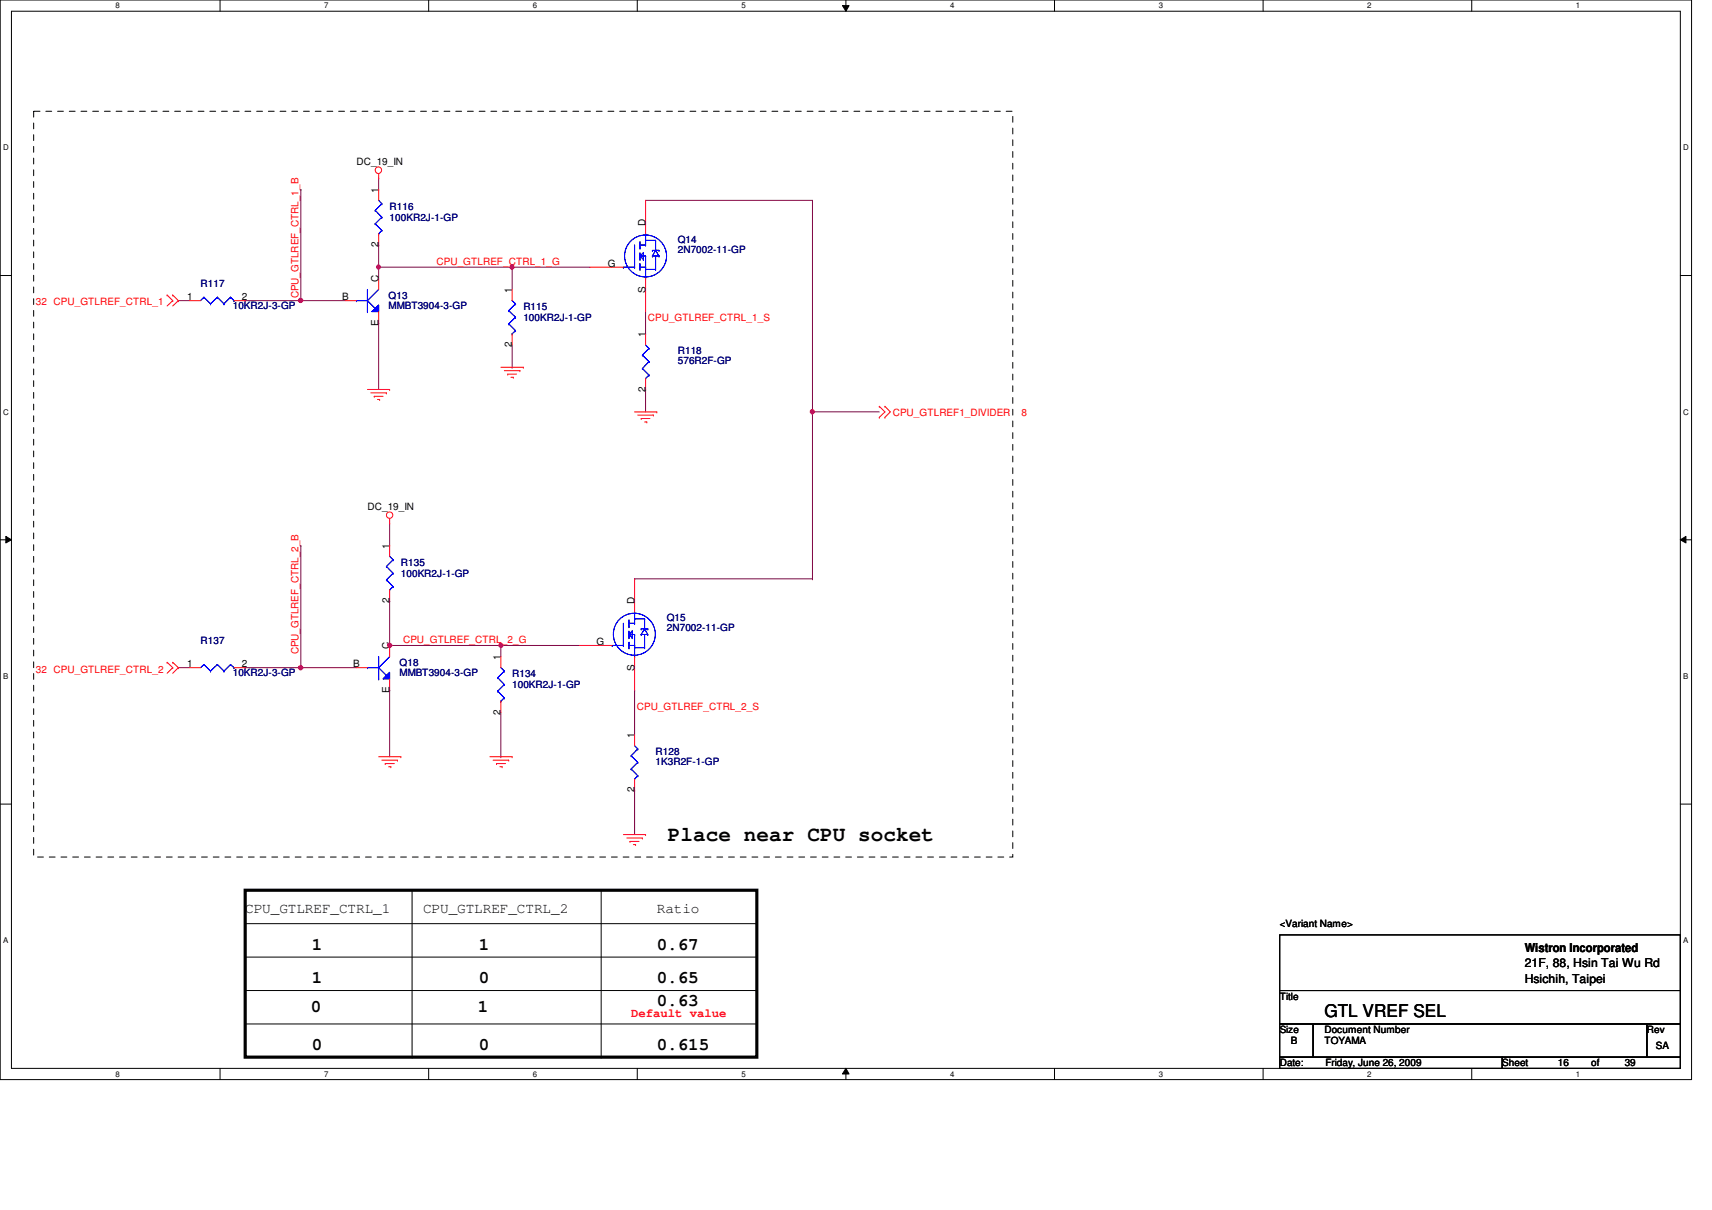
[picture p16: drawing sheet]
<svg xmlns="http://www.w3.org/2000/svg" width="297mm" height="210mm" viewBox="0 0 297 210" stroke-linecap="round" stroke-linejoin="round" font-family="sans-serif">
<defs><g id="words">
<text font-size="3.6" x="115.9" y="145.9">Place near CPU socket</text>
<g font-size="3">
<text x="54.1" y="164.7">1</text>
<text x="83.1" y="164.7">1</text>
<text x="114" y="164.7">0.67</text>
<text x="54.1" y="170.5">1</text>
<text x="83.1" y="170.5">0</text>
<text x="114" y="170.5">0.65</text>
<text x="53.9" y="175.5">0</text>
<text x="82.9" y="175.5">1</text>
<text x="114" y="174.5">0.63</text>
<text x="229.8" y="176.5">GTL VREF SEL</text>
<text x="54.1" y="182.1">0</text>
<text x="83.1" y="182.1">0</text>
<text x="114" y="182.1">0.615</text>
</g>
<g font-size="2.5">
<text x="42.5" y="158.4">CPU_GTLREF_CTRL_1</text>
<text x="73.4" y="158.4">CPU_GTLREF_CTRL_2</text>
<text x="114" y="158.4">Ratio</text>
</g>
<g font-size="2.1">
<text x="264.5" y="165.1">Wistron Incorporated</text>
<text x="264.5" y="167.8">21F, 88, Hsin Tai Wu Rd</text>
<text x="264.5" y="170.5">Hsichih, Taipei</text>
</g>
<text font-size="2.1" fill="#f00" x="109.5" y="176.4">Default value</text>
<g font-size="1.7">
<text x="61.8" y="28.7">DC_19_IN</text>
<text x="65.7" y="33.4" transform="rotate(-90 65.7 33.4)">1</text>
<text x="112" y="39.2" transform="rotate(-90 112 39.2)">D</text>
<text x="65.7" y="42.9" transform="rotate(-90 65.7 42.9)">2</text>
<text x="105.4" y="46.3">G</text>
<text x="32.5" y="52.1">1</text>
<text x="41.9" y="52.1">2</text>
<text x="59.3" y="52.1">B</text>
<text x="65.7" y="48.9" transform="rotate(-90 65.7 48.9)">C</text>
<text x="88.8" y="50.8" transform="rotate(-90 88.8 50.8)">1</text>
<text x="112" y="50.8" transform="rotate(-90 112 50.8)">S</text>
<text x="65.7" y="56.6" transform="rotate(-90 65.7 56.6)">E</text>
<text x="112" y="58.5" transform="rotate(-90 112 58.5)">1</text>
<text x="88.8" y="60.2" transform="rotate(-90 88.8 60.2)">2</text>
<text x="112" y="68" transform="rotate(-90 112 68)">2</text>
<text x="63.8" y="88.5">DC_19_IN</text>
<text x="67.6" y="95.2" transform="rotate(-90 67.6 95.2)">1</text>
<text x="67.6" y="104.6" transform="rotate(-90 67.6 104.6)">2</text>
<text x="110.1" y="104.8" transform="rotate(-90 110.1 104.8)">D</text>
<text x="67.6" y="112.6" transform="rotate(-90 67.6 112.6)">C</text>
<text x="103.5" y="111.9">G</text>
<text x="32.5" y="115.8">1</text>
<text x="41.9" y="115.8">2</text>
<text x="61.3" y="115.8">B</text>
<text x="86.9" y="114.5" transform="rotate(-90 86.9 114.5)">1</text>
<text x="110.1" y="116.4" transform="rotate(-90 110.1 116.4)">S</text>
<text x="67.6" y="120.3" transform="rotate(-90 67.6 120.3)">E</text>
<text x="86.9" y="124" transform="rotate(-90 86.9 124)">2</text>
<text x="110.1" y="128" transform="rotate(-90 110.1 128)">1</text>
<text x="110.1" y="137.5" transform="rotate(-90 110.1 137.5)">2</text>
<text x="222" y="160.9">&lt;Variant Name&gt;</text>
<text x="222" y="173.4">Title</text>
<text x="222" y="179.2">Size</text>
<text x="229.8" y="179.2">Document Number</text>
<text x="285.7" y="179.2">Rev</text>
<text x="222" y="185">Date:</text>
<text x="224" y="181.1">B</text>
<text x="229.8" y="181.1">TOYAMA</text>
<text x="230" y="185">Friday, June 26, 2009</text>
<text x="260.6" y="185">Sheet</text>
<text x="270.3" y="185">16</text>
<text x="276.1" y="185">of</text>
<text x="281.9" y="185">39</text>
<text x="287.3" y="181.9">SA</text>
</g>
<g font-size="1.7" fill="#000080">
<text x="67.6" y="36.4">R116</text>
<text x="67.6" y="38.3">100KR2J-1-GP</text>
<text x="117.6" y="42.2">Q14</text>
<text x="117.6" y="43.9">2N7002-11-GP</text>
<text x="34.8" y="49.9">R117</text>
<text x="40.4" y="53.6">10KR2J-3-GP</text>
<text x="67.4" y="51.8">Q13</text>
<text x="67.4" y="53.6">MMBT3904-3-GP</text>
<text x="90.8" y="53.8">R115</text>
<text x="90.8" y="55.7">100KR2J-1-GP</text>
<text x="117.6" y="61.5">R118</text>
<text x="117.6" y="63.2">576R2F-GP</text>
<text x="69.6" y="98.1">R135</text>
<text x="69.6" y="100.1">100KR2J-1-GP</text>
<text x="115.7" y="107.8">Q15</text>
<text x="34.8" y="111.7">R137</text>
<text x="115.7" y="109.5">2N7002-11-GP</text>
<text x="40.4" y="117.3">10KR2J-3-GP</text>
<text x="69.3" y="115.5">Q18</text>
<text x="69.3" y="117.3">MMBT3904-3-GP</text>
<text x="88.9" y="117.4">R134</text>
<text x="88.9" y="119.4">100KR2J-1-GP</text>
<text x="113.7" y="131">R128</text>
<text x="113.7" y="132.7">1K3R2F-1-GP</text>
</g>
<g font-size="1.7" fill="#f00">
<text x="75.7" y="46">CPU_GTLREF_CTRL_1_G</text>
<text x="6.2" y="53">32 CPU_GTLREF_CTRL_1</text>
<text x="51.8" y="51.8" transform="rotate(-90 51.8 51.8)">CPU_GTLREF_CTRL_1_B</text>
<text x="112.4" y="55.6">CPU_GTLREF_CTRL_1_S</text>
<text x="154.9" y="72.1">CPU_GTLREF1_DIVIDER</text>
<text x="177.2" y="72.1">8</text>
<text x="51.8" y="113.5" transform="rotate(-90 51.8 113.5)">CPU_GTLREF_CTRL_2_B</text>
<text x="69.9" y="111.6">CPU_GTLREF_CTRL_2_G</text>
<text x="6.2" y="116.7">32 CPU_GTLREF_CTRL_2</text>
<text x="110.5" y="123.2">CPU_GTLREF_CTRL_2_S</text>
</g>
<g font-size="1.4">
<text x="20.1" y="1.4">8</text>
<text x="56.3" y="1.4">7</text>
<text x="92.5" y="1.4">6</text>
<text x="128.6" y="1.4">5</text>
<text x="164.8" y="1.4">4</text>
<text x="201" y="1.4">3</text>
<text x="237.2" y="1.4">2</text>
<text x="273.4" y="1.4">1</text>
<text x=".5" y="26.1">D</text>
<text x="292.1" y="26.1">D</text>
<text x=".5" y="71.9">C</text>
<text x="292.1" y="71.9">C</text>
<text x=".5" y="117.8">B</text>
<text x="292.1" y="117.8">B</text>
<text x=".5" y="163.6">A</text>
<text x="292.1" y="163.6">A</text>
<text x="20.1" y="186.8">8</text>
<text x="56.3" y="186.8">7</text>
<text x="92.5" y="186.8">6</text>
<text x="128.6" y="186.8">5</text>
<text x="164.8" y="186.8">4</text>
<text x="201" y="186.8">3</text>
<text x="237.2" y="186.8">2</text>
<text x="273.4" y="186.8">1</text>
</g>
</g></defs>
<path d="M0 0h293.5v187.3h-293.5zM2 1.9h289.5v183.4h-289.5z" fill="none" stroke="#000" stroke-width=".17"/>
<g fill="#fff">
<path d="M20.1 .2h.7v1.5h-.7z"/>
<path d="M20.1 185.5h.7v1.6h-.7z"/>
</g>
<path d="M38.2 0v1.9M38.2 185.3v2" fill="none" stroke="#000" stroke-width=".17"/>
<g fill="#fff">
<path d="M56.3 .2h.7v1.5h-.7z"/>
<path d="M56.3 185.5h.7v1.6h-.7z"/>
</g>
<path d="M74.4 0v1.9M74.4 185.3v2" fill="none" stroke="#000" stroke-width=".17"/>
<g fill="#fff">
<path d="M92.5 .2h.7v1.5h-.7z"/>
<path d="M92.5 185.5h.7v1.6h-.7z"/>
</g>
<path d="M110.6 0v1.9M110.6 185.3v2" fill="none" stroke="#000" stroke-width=".17"/>
<g fill="#fff">
<path d="M128.6 .2h.8v1.5h-.8z"/>
<path d="M128.6 185.5h.8v1.6h-.8z"/>
</g>
<path d="M146.2 1h1.1l-.5 .9zM146.8 0v1.9M146.8 185.3l.5 1h-1.1zM146.8 185.3v2" fill="none" stroke="#000" stroke-width=".17"/>
<path d="M146.2 1h1.1l-.5 .9zM146.8 185.3l.5 1h-1.1z" fill="#000"/>
<g fill="#fff">
<path d="M164.8 .2h.8v1.5h-.8z"/>
<path d="M164.8 185.5h.8v1.6h-.8z"/>
</g>
<path d="M183 0v1.9M183 185.3v2" fill="none" stroke="#000" stroke-width=".17"/>
<g fill="#fff">
<path d="M201 .2h.8v1.5h-.8z"/>
<path d="M201 185.5h.8v1.6h-.8z"/>
</g>
<path d="M219.2 0v1.9M219.2 185.3v2" fill="none" stroke="#000" stroke-width=".17"/>
<g fill="#fff">
<path d="M237.2 .2h.8v1.5h-.8z"/>
<path d="M237.2 185.5h.8v1.6h-.8z"/>
</g>
<path d="M255.4 0v1.9M255.4 185.3v2" fill="none" stroke="#000" stroke-width=".17"/>
<g fill="#fff">
<path d="M273.4 .2h.8v1.5h-.8z"/>
<path d="M273.4 185.5h.8v1.6h-.8z"/>
<path d="M.5 24.8h1v1.6h-1z"/>
<path d="M292.1 24.8h.9v1.6h-.9z"/>
<path d="M.5 70.7h1v1.5h-1z"/>
<path d="M292.1 70.7h.9v1.5h-.9z"/>
</g>
<path d="M0 47.8h2M291.5 47.8h2" fill="none" stroke="#000" stroke-width=".17"/>
<g fill="#fff">
<path d="M.5 116.5h.9v1.6h-.9z"/>
<path d="M292.1 116.5h.8v1.6h-.8z"/>
</g>
<path d="M0 93.6h2M1 93l1 .6-1 .6zM291.5 93.6l1-.6v1.2zM291.5 93.6h2" fill="none" stroke="#000" stroke-width=".17"/>
<path d="M1 93l1 .6-1 .6zM291.5 93.6l1-.6v1.2z" fill="#000"/>
<g fill="#fff">
<path d="M.5 162.4h.9v1.5h-.9z"/>
<path d="M292.1 162.4h.8v1.5h-.8z"/>
</g>
<path d="M0 139.5h2M291.5 139.5h2" fill="none" stroke="#000" stroke-width=".17"/>
<g fill="none" stroke="#800040" stroke-width=".17">
<path d="M52.2 52.2h.1M52.2 52.2h7.7M65.7 42.5h.1M65.7 42.5v3.9M88.9 46.4h.1M88.9 46.4h13.5M112 67.6h.1M112 67.6v3.9M52.2 115.8h.1M52.2 115.8h9.6M110.1 119.7h.1M110.1 119.7v7.7"/>
<path d="M110.1 137.1h.1M110.1 137.1v7.7"/>
</g>
<circle cx="88.8" cy="46.3" r=".37" fill="#f0f"/>
<circle cx="88.8" cy="46.3" r=".37" fill="none" stroke="#f0f" stroke-width=".17"/>
<g fill="none" stroke="#800040" stroke-width=".17">
<path d="M65.7 32.9h.1M65.7 30.9v2M112 34.8h.1M112 34.8h29v36.7M30.9 52.2h.1M30.9 52.2h2M65.7 46.4h.1M65.7 56h.1M65.7 46.4v1.9M65.7 56v11.6M141 71.5h.1M67.6 94.6h.1"/>
<path d="M67.6 90.8v3.8M30.9 115.8h.1M30.9 115.8h2M67.6 104.3h.1M67.6 119.7h.1M67.6 104.3v7.7M67.6 119.7v11.6M110.1 100.4h.1M110.1 100.4h30.9"/>
</g>
<circle cx="140.9" cy="71.4" r=".38" fill="#f0f"/>
<circle cx="140.9" cy="71.4" r=".38" fill="none" stroke="#f0f" stroke-width=".17"/>
<path d="M141 71.5h.1M141 71.5v28.9M141 71.5h11.6M52.2 94.6h.1M52.2 94.6v21.2M141 100.4h.1" fill="none" stroke="#800040" stroke-width=".17"/>
<circle cx="52.2" cy="115.8" r=".38" fill="#f0f"/>
<circle cx="52.2" cy="115.8" r=".38" fill="none" stroke="#f0f" stroke-width=".17"/>
<path d="M52.2 32.9h.1M52.2 32.9v19.3M42.5 115.8h.1M42.5 115.8h9.7" fill="none" stroke="#800040" stroke-width=".17"/>
<circle cx="52.2" cy="52.1" r=".38" fill="#f0f"/>
<circle cx="52.2" cy="52.1" r=".38" fill="none" stroke="#f0f" stroke-width=".17"/>
<path d="M42.5 52.2h.1M42.5 52.2h9.7M65.7 46.4h.1M65.7 46.4h23.2M88.9 46.4h.1M88.9 46.4v3.8M88.9 59.9v3.8M112 57.9h.1M112 54.1v3.8M88.9 63.7h.1" fill="none" stroke="#800040" stroke-width=".17"/>
<circle cx="65.7" cy="46.3" r=".37" fill="#f0f"/>
<circle cx="65.7" cy="46.3" r=".37" fill="none" stroke="#f0f" stroke-width=".17"/>
<path d="M86.9 112h.1M86.9 112h13.6" fill="none" stroke="#800040" stroke-width=".17"/>
<circle cx="86.9" cy="111.9" r=".37" fill="#f0f"/>
<circle cx="86.9" cy="111.9" r=".37" fill="none" stroke="#f0f" stroke-width=".17"/>
<path d="M67.6 112h.1M67.6 112h19.3M86.9 112h.1M86.9 112v1.9" fill="none" stroke="#800040" stroke-width=".17"/>
<circle cx="67.6" cy="111.9" r=".37" fill="#f0f"/>
<circle cx="67.6" cy="111.9" r=".37" fill="none" stroke="#f0f" stroke-width=".17"/>
<path d="M86.9 131.3h.1M86.9 123.6v7.7" fill="none" stroke="#800040" stroke-width=".17"/>
<g fill="none" stroke="#f00" stroke-width=".17">
<path d="M65.7 30.9h.1M65.7 30.1v.8M65.7 32.9v1.9M112 34.8v5.8M29 51.2h.1M29 51.2l1 1M30 52.2h.1M30 51.2h.1M30 52.2l-1 .9M30 51.2l.9 1M30.9 52.2h.1M30.9 52.2l-.9 .9"/>
<path d="M65.7 40.6v1.9M88.9 50.2v2M88.9 57.9v2M102.4 46.4h5.8M112 48.3v5.8M112 57.9v2M63.8 67.6h3.8M64.3 68.2h2.8M64.9 68.7h.1M64.9 68.7h1.6M65.5 69.3h.4M65.9 69.3h.1"/>
<path d="M67.1 68.2h.1M67.6 67.6h.1M86.9 63.7h3.9M87.5 64.3h2.7M88.1 64.9h.1M88.1 64.9h1.5M88.6 65.4h.5M89.1 65.4h.1M90.2 64.3h.1M90.8 63.7h.1M110.1 71.5h3.9M110.7 72h2.7"/>
<path d="M111.2 72.6h.1M111.2 72.6h1.6M111.8 73.2h.4M112 65.7v1.9M112.2 73.2h.1M113.4 72h.1M114 71.5h.1M152.6 70.5h.1M152.6 72.4h.1M152.6 70.5l.9 1-.9 .9M153.5 72.4h.1M153.5 70.5h.1"/>
<path d="M153.5 70.5l1 1-1 .9M67.6 90.8h.1M67.6 90v.8M67.6 94.6v1.9M29 114.9h.1M29 114.9l1 .9M30 115.8h.1M30 114.9h.1M30 115.8l-1 1M30 114.9l.9 .9M30.9 115.8h.1M30.9 115.8l-.9 1"/>
<path d="M32.9 115.8h1.9M40.6 115.8h1.9M67.6 102.3v2M86.9 113.9v1.9M65.7 131.3h3.8M66.2 131.9h2.8M66.8 132.5h.1M66.8 132.5h1.6M67.4 133h.4M67.8 133h.1M69 131.9h.1M69.5 131.3h.1"/>
<path d="M85 131.3h3.9M85.6 131.9h2.7M86.1 132.5h.1M86.1 132.5h1.6M86.7 133h.4M86.9 121.6v2M87.1 133h.1M88.3 131.9h.1M88.9 131.3h.1M108.2 144.8h3.8M108.8 145.4h2.7M109.3 146h.1"/>
<path d="M109.3 146h1.6M109.9 146.5h.4M110.3 146.5h.1M111.5 145.4h.1M112 144.8h.1"/>
<circle cx="65.6" cy="29.5" r=".56"/>
<circle cx="67.6" cy="89.4" r=".56"/>
</g>
<g fill="none" stroke="#000" stroke-width=".17">
<path d="M71.5 154.4v29M104.3 154.4v29M42.5 160.2h88.8M42.5 166h88.8M42.5 171.8h88.8M42.5 177.6h88.8M131.3 160.2h.1M131.3 166h.1M131.3 171.8h.1M131.3 177.6h.1M222 162.2h69.5v9.6h-69.5zM222 171.8h69.5v5.8h-69.5z"/>
<path d="M222 177.6h5.8v5.8h-5.8zM227.8 177.6h57.9v5.8h-57.9zM285.7 177.6h5.8v5.8h-5.8zM71.5 183.4h.1M104.3 183.4h.1M222 183.4h38.6v1.9h-38.6zM260.6 183.4h30.9v1.9h-30.9z"/>
</g>
<path d="M5.8 19.3h169.9v129.4h-169.9z" fill="none" stroke="#000" stroke-width=".17" stroke-dasharray="1 1 1 1 1 1 1 1"/>
<path d="M42.5 154.4h88.8v29h-88.8z" fill="none" stroke="#000" stroke-width=".55"/>
<g fill="none" stroke="#00f" stroke-width=".17">
<path d="M65.1 36.5h.1M65.1 38.8h.1M65.1 36.5l1.1 1.2M65.1 38.8l1.1 1.2M65.7 34.8l.5 .5M66.2 35.3h.1M66.2 37.7h.1M66.2 40h.1M66.2 35.3l-1.1 1.2M66.2 37.7l-1.1 1.1M66.2 40l-.5 .6M65.7 40.6h.1"/>
<path d="M88.3 53.9h.1M88.3 56.2h.1M88.3 53.9l1.1 1.1M88.3 56.2l1.1 1.2M88.9 57.9h.1M88.9 52.2l.5 .5M89.4 52.7h.1M89.4 55h.1M89.4 57.4h.1M89.4 52.7l-1.1 1.2M89.4 55l-1.1 1.2M89.4 57.4l-.5 .5"/>
<path d="M108.2 46.4h.1M108.2 46.4h1.9M110.1 46.4h.1M110.1 42.5v3.9M111 45.8h.1M111 43.1h.1M111 45h.1M111 44.4h.1M111 46.4h1M111 41.9v1.2M111 43.9v1.1M111 45.8v1.1"/>
<path d="M111 42.5h1M111 44.4h1M111 44.4l.6 .6M111.6 43.9h.1M111.6 45h.1M111.6 43.9l-.6 .5M111.6 43.9v1.1M112 42.5h.1M112 40.6h.1M112 46.4h.1M112 48.3h.1M112 44.4h.1"/>
<path d="M112 46.7h.1M112 40.6v1.9M112 44.4v3.9M112 41.7h1.7M112 46.7h1.7M112 59.9l.6 .6M113.2 43.4h.1M113.2 44.4h.1M113.2 44.4h1.1M113.2 43.4h1.1M113.7 41.7h.1M113.7 43.4h.1"/>
<path d="M113.7 46.7h.1M113.7 41.7v1.7M113.7 44.4v2.3M113.7 43.4l.6 1M113.7 43.4l-.5 1M114.3 43.4h.1M114.3 44.4h.1M111.5 61.6h.1M111.5 63.9h.1M111.5 61.6l1.1 1.1M111.5 63.9l1.1 1.2M112 65.7h.1"/>
<path d="M112.6 60.5h.1M112.6 62.7h.1M112.6 65.1h.1M112.6 60.5l-1.1 1.1M112.6 62.7l-1.1 1.2M112.6 65.1l-.6 .6M67.1 98.3h.1M67.1 98.3l1.1 1.1M67.6 96.5l.6 .6M68.2 97.1h.1M68.2 99.4h.1M68.2 97.1l-1.1 1.2"/>
<path d="M68.2 99.4l-1.1 1.2M35.4 115.3h.1M35.4 115.3l-.6 .5M35.4 115.3l1.1 1.1M36.5 116.4h.1M37.7 115.3h.1M37.7 115.3l-1.2 1.1M37.7 115.3l1.2 1.1M38.9 116.4h.1M40 115.3h.1M40 115.3l-1.1 1.1M40 115.3l.6 .5"/>
<path d="M40.6 115.8h.1M67.1 100.6h.1M67.1 100.6l1.1 1.2M67.6 102.3h.1M68.2 101.8h.1M68.2 101.8l-.6 .5M86.4 117.6h.1M86.4 119.9h.1M86.4 117.6l1.1 1.1M86.4 119.9l1.1 1.2M86.9 115.8l.6 .6M87.5 116.4h.1"/>
<path d="M87.5 118.7h.1M87.5 116.4l-1.1 1.2M87.5 118.7l-1.1 1.2M86.9 121.6h.1M87.5 121.1h.1M87.5 121.1l-.6 .5"/>
<circle cx="112" cy="44.4" r="3.6"/>
</g>
<path d="M64.5 54.1l1.2-1.2v1.2z" fill-rule="evenodd" fill="#00f"/>
<path d="M61.8 52.2h.1M61.8 52.2h2M63.8 52.2h.1M63.8 54.1h.1M63.8 52.2l1.3 1.3M63.8 50.2v3.9M64.5 54.1l1.2-1.2v1.2zM65.1 53.5h.1M65.7 50.2l-1.9 2" fill="none" stroke="#00f" stroke-width=".17"/>
<path d="M64.5 54.1l1.2-1.2v1.2z" fill-rule="evenodd" fill="#00f"/>
<g fill="none" stroke="#00f" stroke-width=".17">
<path d="M35.4 51.6h.1M35.4 51.6l-.6 .6M35.4 51.6l1.1 1.1M36.5 52.7h.1M37.7 51.6h.1M37.7 51.6l-1.2 1.1M37.7 51.6l1.2 1.1M38.9 52.7h.1M40 51.6h.1M40 51.6l-1.1 1.1M40 51.6l.6 .6M40.6 52.2h.1"/>
<path d="M61.8 52.2h.1M61.8 52.2h2M63.8 52.2h.1M63.8 54.1h.1M63.8 52.2l1.3 1.3M63.8 50.2v3.9M64.5 54.1l1.2-1.2v1.2zM65.1 53.5h.1M65.7 50.2l-1.9 2M106.2 112h.1M106.2 112h2M108.2 112h.1"/>
<path d="M108.2 108.1v3.9M109.1 111.4h.1M109.1 108.7h.1M109.1 110.6h.1M109.1 110.1h.1M109.1 112h1M109.1 107.5v1.2M109.1 109.5v1.1M109.1 111.4v1.2M109.1 108.1h1M109.1 110.1h1M109.1 110.1l.6 .5"/>
<path d="M109.7 109.5h.1M109.7 110.6h.1M109.7 109.5l-.6 .6M109.7 109.5v1.1M110.1 108.1h.1M110.1 106.2h.1M110.1 112h.1M110.1 113.9h.1M110.1 110.1h.1M110.1 112.4h.1M110.1 106.2v1.9M110.1 110.1v3.8"/>
<path d="M110.1 107.4h1.7M110.1 112.4h1.7M111.2 109.1h.1M111.2 110.1h.1M111.2 110.1h1.2M111.2 109.1h1.2M111.8 107.4h.1M111.8 109.1h.1M111.8 112.4h.1M111.8 107.4v1.7M111.8 110.1v2.3M111.8 109.1l.6 1"/>
<path d="M111.8 109.1l-.6 1M112.4 109.1h.1M112.4 110.1h.1M109.5 131.1h.1M109.5 133.4h.1M109.5 131.1l1.2 1.1M109.5 133.4l1.2 1.2M110.1 135.1h.1M110.1 129.4l.6 .5M110.7 129.9h.1M110.7 132.2h.1M110.7 134.6h.1"/>
<path d="M110.7 129.9l-1.2 1.2M110.7 132.2l-1.2 1.2M110.7 134.6l-.6 .5"/>
<circle cx="110.1" cy="110" r="3.6"/>
</g>
<path d="M32.9 52.2h1.9M40.6 52.2h1.9M59.9 52.2h1.9M65.7 48.3v1.9M65.7 54.1v1.9M100.5 112h5.7M110.1 100.4v5.8M110.1 113.9v5.8M110.1 127.4v2M110.1 135.1v2" fill="none" stroke="#f00" stroke-width=".17"/>
<path d="M67.1 117.2l.5-.6v1.2h-1.1z" fill-rule="evenodd" fill="#00f"/>
<path d="M63.8 115.8h.1M63.8 115.8h1.9M65.7 115.8h.1M65.7 117.8h.1M65.7 115.8l1.4 1.4M65.7 113.9v3.9M67.1 117.2l.5-.6v1.2h-1.1zM67.1 117.2h.1M67.6 113.9l-1.9 1.9" fill="none" stroke="#00f" stroke-width=".17"/>
<path d="M67.1 117.2l.5-.6v1.2h-1.1z" fill-rule="evenodd" fill="#00f"/>
<path d="M63.8 115.8h.1M63.8 115.8h1.9M65.7 115.8h.1M65.7 117.8h.1M65.7 115.8l1.4 1.4M65.7 113.9v3.9M67.1 117.2l.5-.6v1.2h-1.1zM67.1 117.2h.1M67.6 113.9l-1.9 1.9" fill="none" stroke="#00f" stroke-width=".17"/>
<path d="M61.8 115.8h2M67.6 112v1.9M67.6 117.8v1.9" fill="none" stroke="#f00" stroke-width=".17"/>
<circle cx="88.8" cy="46.3" r=".37" fill="#f0f"/>
<circle cx="88.8" cy="46.3" r=".37" fill="none" stroke="#f0f" stroke-width=".17"/>
<circle cx="140.9" cy="71.4" r=".38" fill="#f0f"/>
<circle cx="140.9" cy="71.4" r=".38" fill="none" stroke="#f0f" stroke-width=".17"/>
<circle cx="52.2" cy="115.8" r=".38" fill="#f0f"/>
<circle cx="52.2" cy="115.8" r=".38" fill="none" stroke="#f0f" stroke-width=".17"/>
<circle cx="52.2" cy="52.1" r=".38" fill="#f0f"/>
<circle cx="52.2" cy="52.1" r=".38" fill="none" stroke="#f0f" stroke-width=".17"/>
<circle cx="65.7" cy="46.3" r=".37" fill="#f0f"/>
<circle cx="65.7" cy="46.3" r=".37" fill="none" stroke="#f0f" stroke-width=".17"/>
<circle cx="86.9" cy="111.9" r=".37" fill="#f0f"/>
<circle cx="86.9" cy="111.9" r=".37" fill="none" stroke="#f0f" stroke-width=".17"/>
<circle cx="67.6" cy="111.9" r=".37" fill="#f0f"/>
<circle cx="67.6" cy="111.9" r=".37" fill="none" stroke="#f0f" stroke-width=".17"/>
<use href="#words"/>
</svg>
